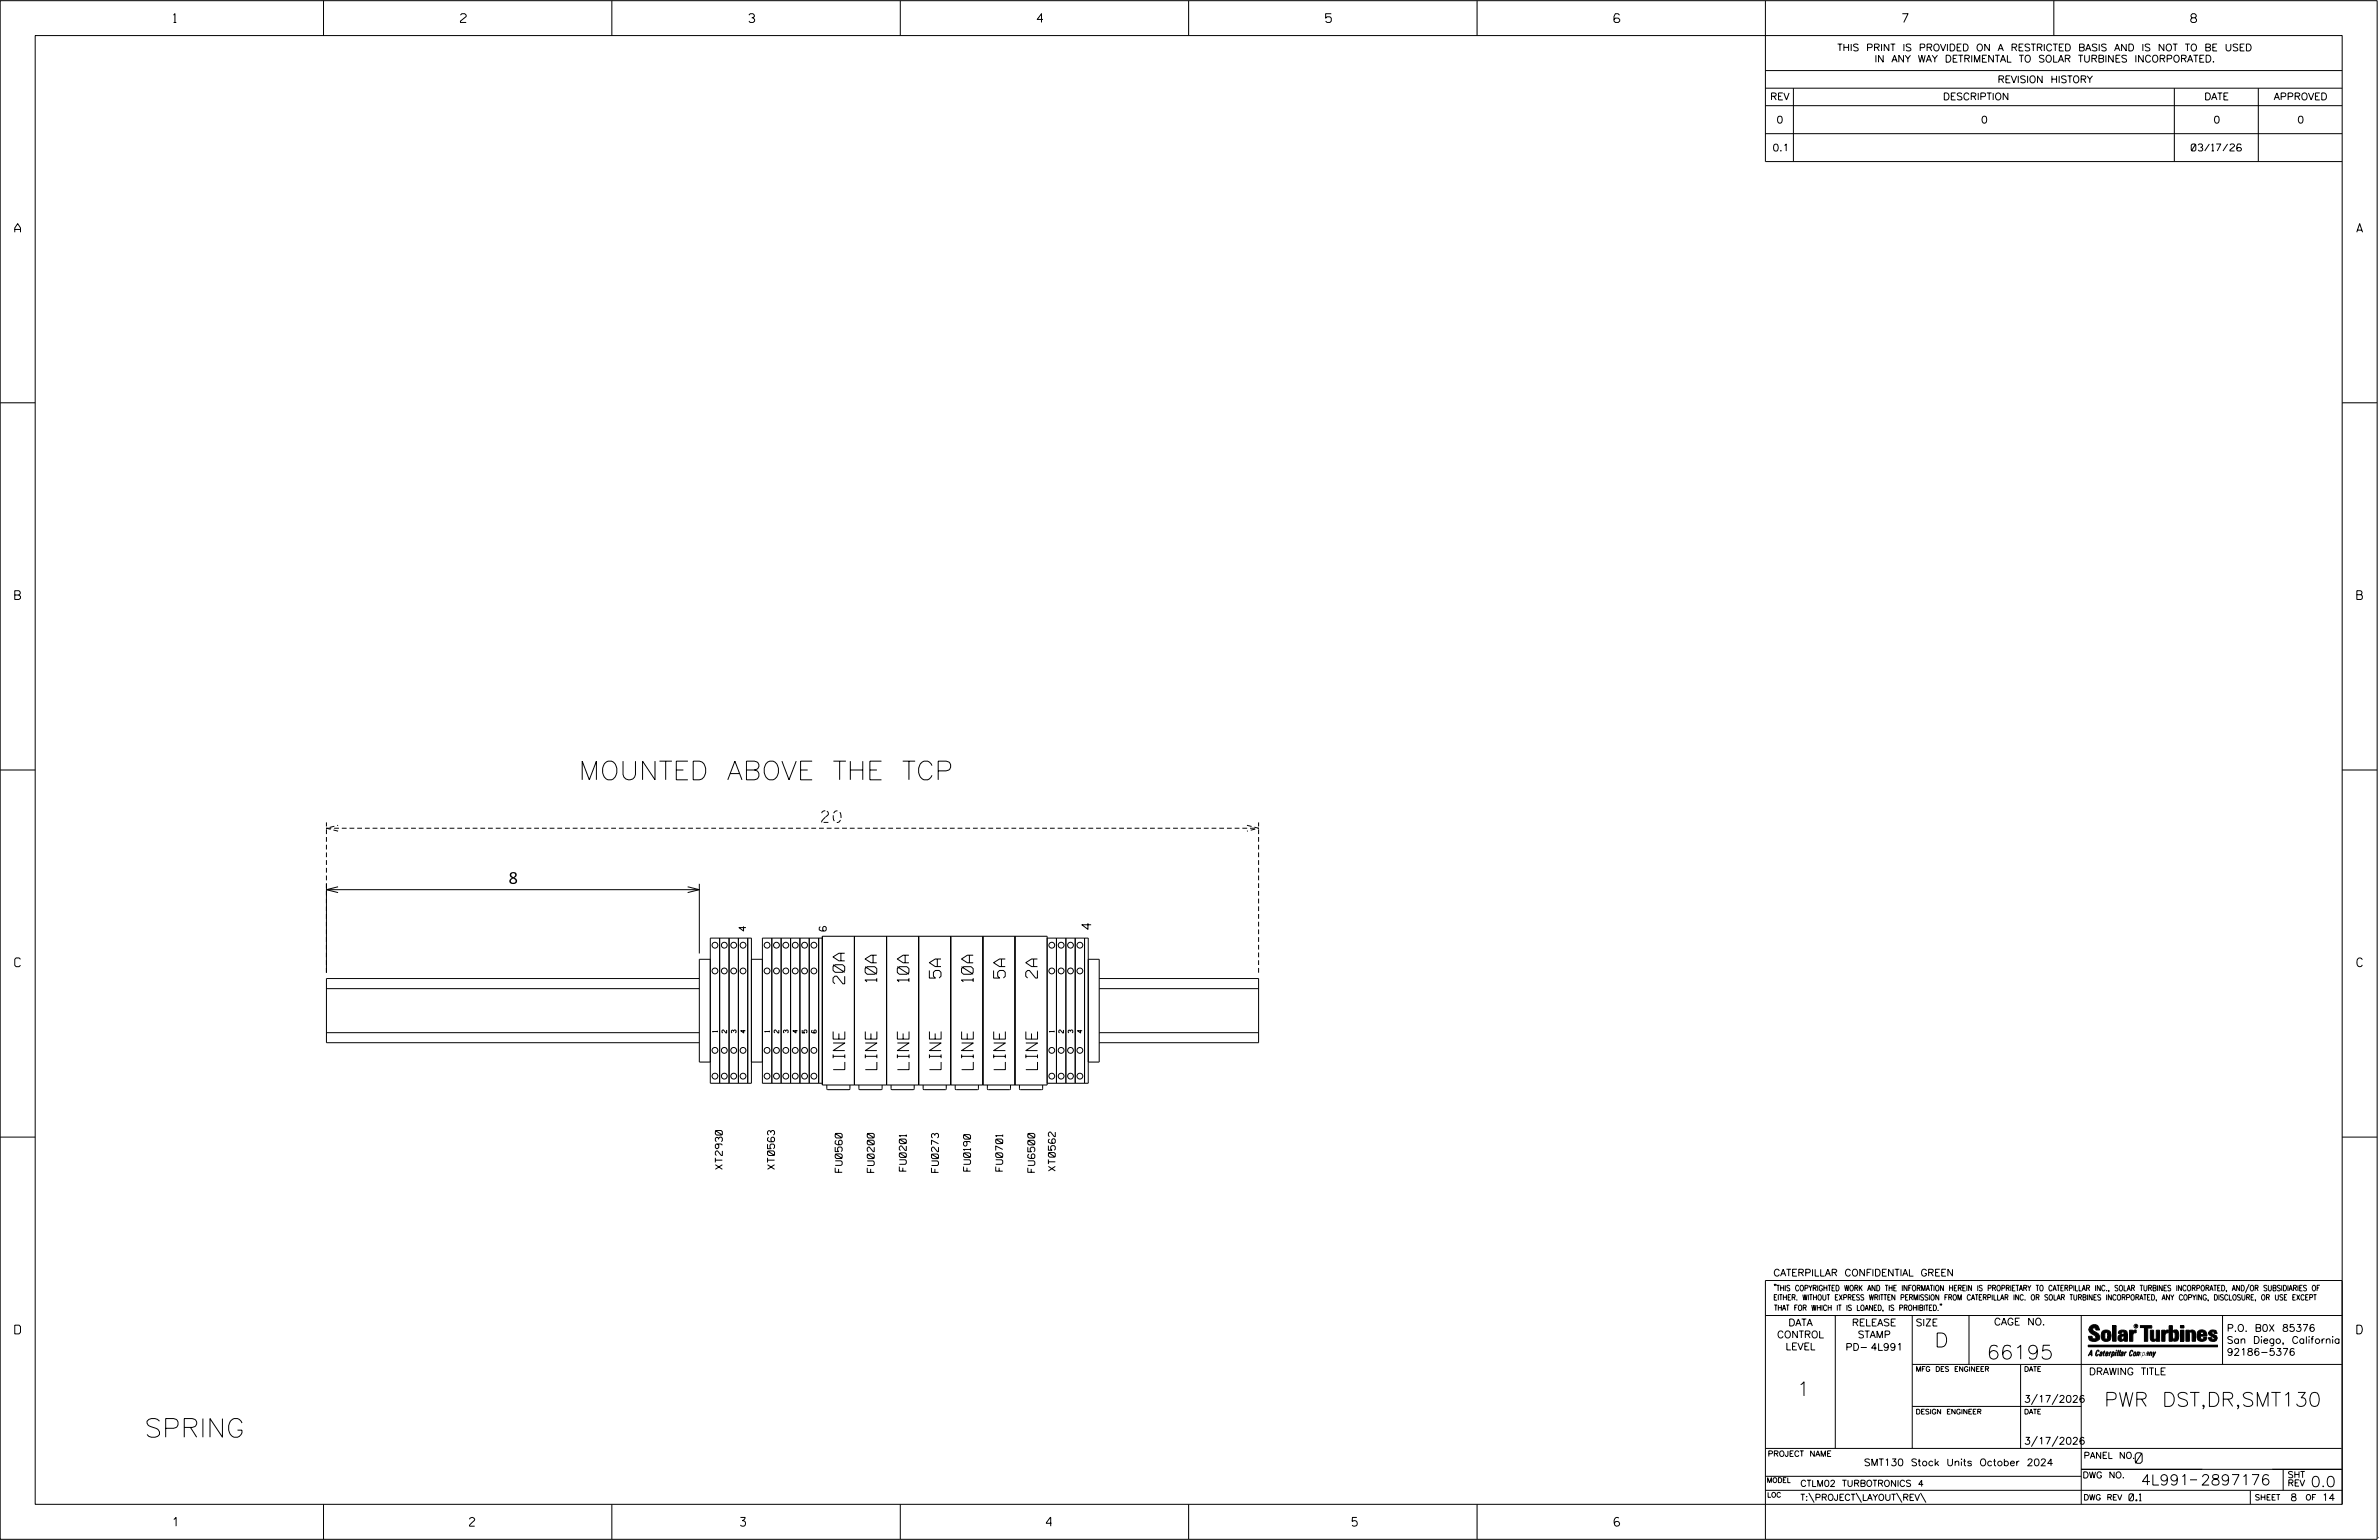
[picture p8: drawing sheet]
<svg xmlns="http://www.w3.org/2000/svg" width="864mm" height="559mm" viewBox="0 0 864 559" stroke-linecap="round" stroke-linejoin="round" font-family="sans-serif">
<defs><g id="words">
<g font-size="6.8">
<text x="210.1" y="283">MOUNTED ABOVE THE TCP</text>
<text x="52.4" y="521.5">SPRING</text>
</g>
<g font-size="5.1">
<text x="702.3" y="488.8">D</text>
<text x="721.2" y="493.2">66195</text>
<text x="652.2" y="506.5">1</text>
<text x="763.8" y="510.3">PWR DST,DR,SMT130</text>
</g>
<g font-size="4.2">
<text x="298.3" y="298.4">20</text>
<text x="184.6" y="320.7">8</text>
<text x="306.6" y="357" transform="rotate(-90 306.6 357)">20A</text>
<text x="318.3" y="356.3" transform="rotate(-90 318.3 356.3)">10A</text>
<text x="329.9" y="356.3" transform="rotate(-90 329.9 356.3)">10A</text>
<text x="341.6" y="354.9" transform="rotate(-90 341.6 354.9)">5A</text>
<text x="353.3" y="356.3" transform="rotate(-90 353.3 356.3)">10A</text>
<text x="364.9" y="354.9" transform="rotate(-90 364.9 354.9)">5A</text>
<text x="376.6" y="354.9" transform="rotate(-90 376.6 354.9)">2A</text>
<text x="306.7" y="388.1" transform="rotate(-90 306.7 388.1)">LINE</text>
<text x="318.3" y="388.1" transform="rotate(-90 318.3 388.1)">LINE</text>
<text x="330" y="388.1" transform="rotate(-90 330 388.1)">LINE</text>
<text x="341.6" y="388.1" transform="rotate(-90 341.6 388.1)">LINE</text>
<text x="353.3" y="388.1" transform="rotate(-90 353.3 388.1)">LINE</text>
<text x="365" y="388.1" transform="rotate(-90 365 388.1)">LINE</text>
<text x="376.6" y="388.1" transform="rotate(-90 376.6 388.1)">LINE</text>
</g>
<g font-size="3.8">
<text x="775.1" y="531">0</text>
<text x="777.2" y="538.9">4L991</text>
<text x="798.8" y="538.9">2897176</text>
<text x="838.8" y="539.5">0.0</text>
</g>
<text font-size="3.4" x="396.1" y="337.2" transform="rotate(-90 396.1 337.2)">4</text>
<g font-size="3.2">
<text x="63" y="8.2">1</text>
<text x="167.2" y="8.2">2</text>
<text x="271.8" y="8.2">3</text>
<text x="376.5" y="8.2">4</text>
<text x="481.2" y="8.2">5</text>
<text x="690.6" y="8.2">7</text>
<text x="795.3" y="8.2">8</text>
<text x="5.4" y="84.3">A</text>
<text x="855.5" y="84.3">A</text>
<text x="5.4" y="217.5">B</text>
<text x="855.6" y="217.5">B</text>
<text x="5.4" y="350.8">C</text>
<text x="855.6" y="350.8">C</text>
<text x="5.4" y="484">D</text>
<text x="855.6" y="484">D</text>
<text x="62.8" y="553.8">1</text>
<text x="170.4" y="553.8">2</text>
<text x="268.8" y="553.8">3</text>
<text x="379.8" y="553.8">4</text>
<text x="490.8" y="553.8">5</text>
<text x="585.9" y="553.8">6</text>
</g>
<g font-size="2.5">
<text x="666.9" y="18.5">THIS PRINT IS PROVIDED ON A RESTRICTED BASIS AND IS NOT TO BE USED</text>
<text x="680.5" y="22.6">IN ANY WAY DETRIMENTAL TO SOLAR TURBINES INCORPORATED.</text>
<text x="725.1" y="30">REVISION HISTORY</text>
<text x="642.6" y="36.3">REV</text>
<text x="705.3" y="36.3">DESCRIPTION</text>
<text x="800.2" y="36.3">DATE</text>
<text x="825.4" y="36.3">APPROVED</text>
<text x="644.9" y="44.7">0</text>
<text x="719.1" y="44.7">0</text>
<text x="803.5" y="44.7">0</text>
<text x="834" y="44.7">0</text>
<text x="643.5" y="54.8">0.1</text>
<text x="795.4" y="54.8">03/17/26</text>
<text x="270.8" y="337.8" transform="rotate(-90 270.8 337.8)">4</text>
<text x="299.9" y="337.8" transform="rotate(-90 299.9 337.8)">6</text>
<text x="262.2" y="424.3" transform="rotate(-90 262.2 424.3)">XT2930</text>
<text x="281.1" y="424.3" transform="rotate(-90 281.1 424.3)">XT0563</text>
<text x="305.7" y="425.4" transform="rotate(-90 305.7 425.4)">FU0560</text>
<text x="317.4" y="425.4" transform="rotate(-90 317.4 425.4)">FU0200</text>
<text x="329" y="425" transform="rotate(-90 329 425)">FU0201</text>
<text x="340.7" y="425.4" transform="rotate(-90 340.7 425.4)">FU0273</text>
<text x="352.3" y="425" transform="rotate(-90 352.3 425)">FU0190</text>
<text x="364" y="425" transform="rotate(-90 364 425)">FU0701</text>
<text x="375.6" y="425.4" transform="rotate(-90 375.6 425.4)">FU6500</text>
<text x="383.1" y="424.9" transform="rotate(-90 383.1 424.9)">XT0562</text>
<text x="643.8" y="463">CATERPILLAR CONFIDENTIAL GREEN</text>
<text x="645.1" y="485.5">CONTROL</text>
<text x="649.2" y="481.1">DATA</text>
<text x="672.3" y="481.1">RELEASE</text>
<text x="674.4" y="485.5">STAMP</text>
<text x="695.4" y="481.1">SIZE</text>
<text x="723.8" y="480.8">CAGE NO.</text>
<text x="808.4" y="483.1">P.O. B0X 85376</text>
<text x="648.2" y="489.8">LEVEL</text>
<text x="669.9" y="490">PD- 4L991</text>
<text x="808.4" y="487.5">San Diego, California</text>
<text x="808.4" y="491.8">92186-5376</text>
<text x="758.3" y="498.9">DRAWING TITLE</text>
<text x="734.8" y="508.9">3/17/2026</text>
<text x="734.8" y="524.1">3/17/2026</text>
<text x="676.6" y="531.9">SMT130 Stock Units October 2024</text>
<text x="772.8" y="544.6">0.1</text>
<text x="831.4" y="544.6">8</text>
<text x="842.9" y="544.6">14</text>
</g>
<g font-size="2.3">
<text x="756.4" y="529.2">PANEL NO.</text>
<text x="653.5" y="539.4">CTLM02 TURBOTRONICS 4</text>
<text x="756" y="536.3">DWG NO.</text>
<text x="830.4" y="539.3">REV</text>
<text x="830.4" y="536.2">SHT</text>
<text x="653.5" y="544.5">T:\PROJECT\LAYOUT\REV\</text>
</g>
<g font-size="2">
<text x="643.8" y="468.4">&quot;THIS COPYRIGHTED WORK AND THE INFORMATION HEREIN IS PROPRIETARY TO CATERPILLAR INC., SOLAR TURBINES INCORPORATED, AND/OR SUBSIDIARIES OF</text>
<text x="643.8" y="471.8">EITHER. WITHOUT EXPRESS WRITTEN PERMISSION FROM CATERPILLAR INC. OR SOLAR TURBINES INCORPORATED, ANY COPYING, DISCLOSURE, OR USE EXCEPT</text>
<text x="644" y="475.6">THAT FOR WHICH IT IS LOANED, IS PROHIBITED.&quot;</text>
<text x="641.7" y="528.5">PROJECT NAME</text>
<text x="756.3" y="544.3">DWG REV</text>
<text x="818.5" y="544.3">SHEET</text>
<text x="836.9" y="544.3">OF</text>
</g>
<g font-size="1.8">
<text x="695.4" y="497.6">MFG DES ENGINEER</text>
<text x="734.8" y="497.6">DATE</text>
<text x="695.4" y="513.1">DESIGN ENGINEER</text>
<text x="734.8" y="513.1">DATE</text>
<text x="641.3" y="538">MODEL</text>
<text x="641.5" y="543.3">LOC</text>
</g>
<g font-size="1.7">
<text x="260.4" y="374.6" transform="rotate(-90 260.4 374.6)">1</text>
<text x="263.8" y="374.8" transform="rotate(-90 263.8 374.8)">2</text>
<text x="267.2" y="374.8" transform="rotate(-90 267.2 374.8)">3</text>
<text x="270.6" y="374.8" transform="rotate(-90 270.6 374.8)">4</text>
<text x="279.3" y="374.6" transform="rotate(-90 279.3 374.6)">1</text>
<text x="282.7" y="374.8" transform="rotate(-90 282.7 374.8)">2</text>
<text x="286.1" y="374.8" transform="rotate(-90 286.1 374.8)">3</text>
<text x="289.5" y="374.8" transform="rotate(-90 289.5 374.8)">4</text>
<text x="292.9" y="374.8" transform="rotate(-90 292.9 374.8)">5</text>
<text x="382.6" y="374.6" transform="rotate(-90 382.6 374.6)">1</text>
<text x="386" y="374.8" transform="rotate(-90 386 374.8)">2</text>
<text x="389.4" y="374.8" transform="rotate(-90 389.4 374.8)">3</text>
<text x="392.8" y="374.8" transform="rotate(-90 392.8 374.8)">4</text>
</g>
<text font-size=".9" x="775.1" y="481.7">R</text>
</g></defs>
<g fill="none" stroke="#000" stroke-width=".36">
<path d="M.1 .2h862.8v558.4h-862.8zM12.8 12.9h837.4v533h-837.4zM117.4 .2v12.7M222.1 .2v12.7M326.8 .2v12.7M431.5 .2v12.7M536.2 .2v12.7M587.9 5.5l-.5-.5h-1l-.5 1v1.7l.5 .4h1l.6-.4v-.6l-.6-.5h-1l-.5 .5M640.9 .2v58.4h209.3M745.6 .2v12.7M640.9 25.6h209.3M640.9 32h209.3"/>
<path d="M640.9 38.3h209.3M651 32v26.6M789.3 32v26.6M819.8 32v26.6M640.9 48.5h209.3M.1 146.2h12.7M850.2 146.2h12.7M.1 279.4h12.7M850.2 279.4h12.7M118.5 320.7v32.3M118.5 322.8h135.4M122.7 321.8l-4.2 1 4.2 1.1"/>
<path d="M249.6 321.8l4.3 1-4.3 1.1M253.9 320.7v25.3M298.5 339.7h81.6v54h-81.6zM310.2 339.7v54M321.8 339.7v54M333.5 339.7v54M345.1 339.7v54M356.8 339.7v54M368.4 339.7v54M118.5 358.7h135.4M253.9 355.1h-135.4v23.3h135.4M257.8 348.1h-3.9v37.3h3.9"/>
<path d="M257.8 340.4h15v52.7h-15zM261.2 340.4v52.7M264.7 340.4v52.7M268 340.4v52.7M271.4 340.4v52.7M272.8 348.1h4M280.2 340.4v52.7M283.6 340.4v52.7M287 340.4v52.7M290.4 340.4v52.7M293.8 340.4v52.7M297.2 340.4v52.7"/>
<path d="M298.5 340.4h-21.7v52.7h21.7M380.1 340.4h14.9v52.7h-14.9M383.5 340.4v52.7M386.9 340.4v52.7M390.3 340.4v52.7M393.7 340.4v52.7M395 348.1h4v37.3h-4M399 355.1h57.9v23.3h-57.9M399 358.7h57.9M118.5 374.7h135.4M294.9 373.8l-.3 .8 .6 .2h.9l.2-.8-.2-.3-.6 .3v.6l.2 .2M399 374.7h57.9"/>
<path d="M272.8 385.4h4M300.1 393.7v1.4l.4 .3h7.7l.3-.3v-1.4M311.8 393.7v1.4l.3 .3h7.8l.3-.3v-1.4M323.5 393.7v1.4l.3 .3h7.7l.4-.3v-1.4M335.1 393.7v1.4l.4 .3h7.7l.3-.3v-1.4M346.7 393.7v1.4l.4 .3h7.7l.4-.3v-1.4M358.4 393.7v1.4l.4 .3h7.7l.3-.3v-1.4M370.1 393.7v1.4l.3 .3h7.7l.4-.3v-1.4M.1 412.6h12.7M850.2 412.6h12.7M640.9 477.3h209.3M644.2 466.1l-.1 .4"/>
<path d="M644.7 466.1l-.2 .4M666.2 477.3v48.3M694.2 477.3v48.3M704.4 473.3l-.1 .4M704.8 473.3l-.1 .4M714.8 477.3v17.8M755.5 477.3v68.6M806.8 477.3v17.8M816.5 466l-1.4 3.1M850.2 464.6h-209.3v94M850.2 464.8v81.1M694.2 495.1h156"/>
<path d="M733.5 495.1v30.5M758.6 481.4a2.02 2.02 0 0 1 3.1-.1l.5 1.3h-1.3l-.2-.6-.4-.2-.6 .1-.1 .4 .4 .7a2.46 2.46 0 0 1 2.2 2.9 2.83 2.83 0 0 1-3.8 .3l-.3-1.3h1.3l.2 .7 .6 .3 .5-.2 .2-.5-.4-.6-1.9-1.2-.4-.9zM759.2 491.3h-.7l.7-1.2v1.9h.2l-.1-2.1-1.3 2.1 .5-.5h.7M761.3 490l.3-.2 .4 .3-.1 .3-.3-.4-.4 .3-.3 1.6h.4l.4-.5-.3 .6-.4 .1-.3-.4zM762.6 490.6l.5-.1-.1 1.4h-.9a.74 .74 0 0 1 .9-.8l-.3 .7-.5 .1 .2-.5 .6-.2v-.5l-.7 .2zM763 483.2a2.17 2.17 0 0 1 3.1 0l.3 1.4-.3 1.5a2.17 2.17 0 0 1-3.1 0l-.3-1.5zM763.6 490.5l.4-.4 .2 .6h-.3l-.3 .9 .2 .4-.3-.1zM764.1 483.7l.5-.4 .4 .3v2.2l-.4 .2-.5-.2zM764.6 491.1l.6 .2v-.7l-.4-.1-.4 .6-.1 .8h.6M764.6 491.1l-.1 .8h.4M764.6 482.6v.8M764.8 490.7l.4 .1v.3h-.6z"/>
<path d="M765 491.5l-.1 .4zM766 490.5l-.5 1.5zM766 490.8l.4-.3-.4 .4M766.9 481h1.3v5.7h-1.3zM767 490.8l.5 .1-.3 .8-.4 .2zM767.3 490.5h-.5l-.5 2M767.3 490.5a.8 .8 0 0 1 .2 1 .8 .8 0 0 1-.9 .4l-.1 .6M767.3 490.5l-.1 .2M768.1 490.5l-.4 1.5zM768.2 489.9h.3l-.1 .2h-.2zM769 489.9l-.5 2.1zM769.7 489.9l-.6 2.1z"/>
<path d="M770.1 491.4l.5-.3-.5 .8zM770.4 491.9h.1M770.6 491.1l.1-.4-.7 .2 .1-.3 .6-.1 .2 .3-.5 1.1M770.6 491.1a.74 .74 0 0 0-.8 .8h.6M771 484.8h-.7l-.3 .6 .4 .7 .5-.3 .1-2.4h-.8l-.1 .4h-1.2a1.71 1.71 0 0 1 1.8-1.3 1.71 1.71 0 0 1 1.6 1.4v2.8h-1.1l-.1-.6M771 484.2l-1.5 .1a1.41 1.41 0 0 0 0 2.4l.5 .1 1.1-.7M771.2 486.1h-.1M771.4 490.5l.1 .3 .4-.3-.9 1.5zM771.5 490.8h.1M773 482.7h1.2v.5l.5-.5 .7-.1v1h-.6l-.5 .4-.1 2.7h-1.2zM773.3 490.3l.6-.4 .4 .2-.1 .4-.3-.4a1.28 1.28 0 0 0-.5 1.8l.6-.4-.1 .4-.8 .1zM774.7 490.8l.5-.3a.88 .88 0 0 1 .2 .9 .88 .88 0 0 1-.7 .7l-.2-.2z"/>
<path d="M774.8 490.9h.5l-.3 1h-.3l-.2-.2zM775.2 490.5l-.1 .2M776.8 481h4.3v.9h-1.5v4.8h-1.3M776.8 490.6l-.8 .2v-.3l-.4 1.5 .8-1.3v1.3l.3-1.2M779.3 491.1h.4M779.6 490.5h.3l-.3 1.4M779.6 490.7h.2l-.1 .4M779.7 491.1l-.1 .4M779.7 491.1l-.4 .2M780.1 492l.4-1.5 .1 .3 .3-.3 .3 .2-.3 1.3v-1.3l-.7 1.3M780.6 482.7h1.2v2.7l.1 .4 .4 .3 .4-.7v-2.7h1.2l.1 4h-1.3v-.5l-1.1 .6-.7-.3-.3-.7zM781.6 492.5l1-2-.8 1.3-.2-1.3-.2 2"/>
<path d="M784.7 482.7h1.2v.5l.5-.5 .7-.1v1h-.5l-.6 .4-.1 2.7h-1.2zM787.4 481h1.2v2a1.4 1.4 0 0 1 2.2 .2l.1 1.4-.4 1.9-1.5 .1-.4-.5v-1l.5 .9 .5-.3v-2.1l-.5-.4-.5 .7v2.8h-1.2zM791.5 482.7h1.3v4h-1.3zM791.5 481h1.3v.9h-1.3zM793.5 482.7h1.3v.4l.7-.5 1.1 .2 .4 .6v3.3h-1.2l-.3-3.4-.7 .2v3.2h-1.3zM794.8 483.1h.1M797.7 483.2a1.92 1.92 0 0 1 2.4-.5 1.92 1.92 0 0 1 1 2.1h-2.3v.8l.6 .5 .5-.3v-.5h1.2a1.83 1.83 0 0 1-2.1 1.4 1.83 1.83 0 0 1-1.5-2.1zM798.8 484.2v.6M799.1 483.4h.6l.2 .8h-1.1zM804.6 482.9a1.84 1.84 0 0 0-2.9 .8 3.3 3.3 0 0 0 2.2 1.9l-.5 .5-.4-.3-.1-.4h-1.2l.1 .6a1.92 1.92 0 0 0 2.9 .4M804.9 483.8h-1.2l-.2-.6-.5 .1-.1 .3 .1 .3 1.8 .9M805.1 488.1h-47.1v.6h47.1"/>
<path d="M694.2 510.3h61.3M739.6 505.8l-2.2 3.9M747.1 505.8l-2.2 3.9M640.9 525.6h209.2M640.9 535.7h114.6M739.6 521.1l-2.2 3.8M747.1 521.1l-2.2 3.8M755.5 533.2h94.7M795 537h2.6M828.8 533.2v7.6M117.4 545.9v12.7M222.1 545.9v12.7"/>
<path d="M326.8 545.9v12.7M431.5 545.9v12.7M536.2 545.9v12.7M640.9 540.8h209.3M656.6 541.7l2 3.5M673.8 541.7l1.9 3.5M688.4 541.7l2 3.5M697.2 541.7l1.9 3.5M816.9 541v4.9M863.5 558h.1"/>
<circle cx="259.5" cy="352.3" r="1.05"/>
<circle cx="259.5" cy="343" r="1.06"/>
<circle cx="262.9" cy="352.3" r="1.06"/>
<circle cx="262.9" cy="343" r="1.06"/>
<circle cx="266.3" cy="352.3" r="1.05"/>
<circle cx="266.3" cy="343" r="1.06"/>
<circle cx="269.7" cy="352.3" r="1.05"/>
<circle cx="269.7" cy="343" r="1.06"/>
<circle cx="278.4" cy="352.3" r="1.06"/>
<circle cx="278.5" cy="343" r="1.06"/>
<circle cx="281.9" cy="352.3" r="1.05"/>
<circle cx="281.9" cy="343" r="1.06"/>
<circle cx="285.3" cy="352.3" r="1.06"/>
<circle cx="285.3" cy="343" r="1.06"/>
<circle cx="288.7" cy="352.3" r="1.05"/>
<circle cx="288.7" cy="343" r="1.06"/>
<circle cx="292.1" cy="352.3" r="1.06"/>
<circle cx="292.1" cy="343" r="1.06"/>
<circle cx="295.5" cy="352.3" r="1.06"/>
<circle cx="295.5" cy="343" r="1.06"/>
<circle cx="381.8" cy="352.3" r="1.05"/>
<circle cx="381.8" cy="343" r="1.06"/>
<circle cx="385.2" cy="352.3" r="1.06"/>
<circle cx="385.2" cy="343" r="1.06"/>
<circle cx="388.6" cy="352.3" r="1.05"/>
<circle cx="388.6" cy="343" r="1.05"/>
<circle cx="392" cy="352.3" r="1.05"/>
<circle cx="392" cy="343" r="1.06"/>
<circle cx="259.5" cy="390.5" r="1.05"/>
<circle cx="259.5" cy="381.1" r="1.05"/>
<circle cx="262.9" cy="390.5" r="1.06"/>
<circle cx="262.9" cy="381.1" r="1.06"/>
<circle cx="266.3" cy="390.5" r="1.05"/>
<circle cx="266.3" cy="381.1" r="1.05"/>
<circle cx="269.7" cy="390.5" r="1.05"/>
<circle cx="269.7" cy="381.1" r="1.05"/>
<circle cx="278.4" cy="390.5" r="1.06"/>
<circle cx="278.4" cy="381.1" r="1.06"/>
<circle cx="281.9" cy="381.1" r="1.05"/>
<circle cx="281.9" cy="390.5" r="1.05"/>
<circle cx="285.3" cy="381.1" r="1.06"/>
<circle cx="285.3" cy="390.5" r="1.06"/>
<circle cx="288.7" cy="390.5" r="1.05"/>
<circle cx="288.7" cy="381.1" r="1.05"/>
<circle cx="292.1" cy="381.1" r="1.06"/>
<circle cx="292.1" cy="390.5" r="1.06"/>
<circle cx="295.5" cy="390.5" r="1.06"/>
<circle cx="295.5" cy="381.1" r="1.06"/>
<circle cx="381.8" cy="381.1" r="1.05"/>
<circle cx="381.8" cy="390.5" r="1.05"/>
<circle cx="385.2" cy="390.5" r="1.06"/>
<circle cx="385.2" cy="381.1" r="1.06"/>
<circle cx="388.6" cy="390.5" r="1.05"/>
<circle cx="388.6" cy="381.1" r="1.05"/>
<circle cx="392" cy="390.5" r="1.05"/>
<circle cx="392" cy="381.1" r="1.05"/>
<circle cx="775.4" cy="481.2" r=".69"/>
</g>
<g fill="#000">
<path d="M768.1 490.5l-.4 1.5zM768.2 489.9h.3l-.1 .2h-.2zM769 489.9l-.5 2.1zM769.7 489.9l-.6 2.1zM791.5 481h1.3v.9h-1.3zM791.5 482.7h1.3v4h-1.3zM758 488.1h47.1v.6h-47.1z"/>
<path d="M759.2 489.9l-1.2 2.1 .5-.5h.7v.5h.2zM759.2 490.1v1.2h-.7z" fill-rule="evenodd"/>
<path d="M758.6 481.4a2.02 2.02 0 0 1 3.1-.1l.5 1.3h-1.3l-.2-.6-.4-.2-.6 .1-.1 .4 .4 .7a2.46 2.46 0 0 1 2.2 2.9 2.83 2.83 0 0 1-3.8 .3l-.3-1.3h1.3l.2 .7 .6 .3 .5-.2 .2-.5-.4-.6-1.9-1.2-.4-.9z" fill-rule="evenodd"/>
<path d="M761.3 490l.3-.2 .4 .3-.1 .3-.3-.4-.4 .3-.3 1.6h.4l.4-.5-.3 .6-.4 .1-.3-.4z" fill-rule="evenodd"/>
<path d="M762.6 490.6l.5-.1-.1 1.4h-.9a.74 .74 0 0 1 .9-.8l-.6 .3-.2 .5 .5-.1 .3-.6v-.5l-.7 .2z" fill-rule="evenodd"/>
<path d="M763.6 490.5l.4-.4 .2 .6h-.3l-.3 .9 .2 .4-.3-.1z" fill-rule="evenodd"/>
<path d="M764.8 490.5l.5 .3-.1 .5h-.6l.6-.2v-.3l-.4-.1-.3 1.2h.4l.3-.4-.6 .6-.3-.2v-.4z" fill-rule="evenodd"/>
<path d="M763 483.2a2.17 2.17 0 0 1 3.1 0l.3 1.4-.3 1.5a2.17 2.17 0 0 1-3.1 0l-.3-1.5zM764.1 483.7v2.1l.5 .2 .4-.2v-2.2l-.4-.3z" fill-rule="evenodd"/>
<path d="M766 490.5v.3l.4-.1-.4 .2-.5 1.1z" fill-rule="evenodd"/>
<path d="M766.8 490.5l-.5 2 .3-.6a.71 .71 0 0 0 .9-.5 .71 .71 0 0 0-.4-.9zM767 490.8l.5 .1-.3 .8-.4 .2z" fill-rule="evenodd"/>
<path d="M766.9 481h1.3v5.7h-1.3z" fill-rule="evenodd"/>
<path d="M770.1 490.6l.6-.1 .2 .3-.4 1.2-.5 .1-.2-.5 .3-.5h.5l-.7 .5v.3l.4-.1 .4-.9-.5-.2-.2 .2z" fill-rule="evenodd"/>
<path d="M769.4 482.8l-.5 1h1.2l.1-.4h.8v.8l-1.5 .1a1.41 1.41 0 0 0 0 2.4l.5 .1 1.1-.7 .1 .6h1.1v-2.8a1.79 1.79 0 0 0-2.4-1.2zM770.3 484.8h.7l-.1 1-.5 .3-.4-.7z" fill-rule="evenodd"/>
<path d="M771.4 490.5l.1 .3 .4-.3-.9 1.5z" fill-rule="evenodd"/>
<path d="M773 482.7h1.2v.5l.5-.5 .7-.1v1h-.6l-.5 .4-.1 2.7h-1.2z" fill-rule="evenodd"/>
<path d="M773.3 490.3l.6-.4 .4 .2-.1 .4-.3-.4a1.28 1.28 0 0 0-.5 1.8l.6-.4-.3 .5h-.6z" fill-rule="evenodd"/>
<path d="M774.7 490.8l-.2 1.1h.7a.96 .96 0 0 0 0-1.4zM774.8 490.9h.5l-.1 .6-.5 .4-.2-.2z" fill-rule="evenodd"/>
<path d="M776 490.5v.3l.4-.3 .2 .3 .7-.2-.3 1.4v-1.3l-.6 1.3v-1.3l-.8 1.3z" fill-rule="evenodd"/>
<path d="M776.8 481h4.3v.9h-1.5v4.8h-1.3v-4.8h-1.5z" fill-rule="evenodd"/>
<path d="M777.9 490.5l-.5 2 .3-.6a.71 .71 0 0 0 .9-.5 .71 .71 0 0 0-.4-.9zM778.1 490.8l.3-.1 .1 .4-.5 .8-.2-.5z" fill-rule="evenodd"/>
<path d="M779.3 490.6l.6-.1-.3 1.5-.7-.1a.67 .67 0 0 1 .8-.8l-.6 .3-.1 .5 .4-.1 .4-.9-.4-.2-.3 .2z" fill-rule="evenodd"/>
<path d="M780.5 490.5l.1 .3 .3-.3 .3 .2-.3 1.3v-1.3l-.8 1.3z" fill-rule="evenodd"/>
<path d="M780.6 482.7h1.2v2.7l.1 .4 .4 .3 .4-.7v-2.7h1.2l.1 4h-1.3v-.5l-1.1 .6-.7-.3-.3-.7z" fill-rule="evenodd"/>
<path d="M781.6 490.5l.2 1.3 .8-1.3-1.2 2z" fill-rule="evenodd"/>
<path d="M784.7 482.7h1.2v.5l.5-.5 .7-.1v1h-.5l-.6 .4-.1 2.7h-1.2z" fill-rule="evenodd"/>
<path d="M787.4 481h1.2v2a1.4 1.4 0 0 1 2.2 .2l.1 1.4-.4 1.9-1.5 .1-.4-.5v-1l.5 .9 .5-.3v-2.1l-.5-.4-.5 .7v2.8h-1.2z" fill-rule="evenodd"/>
<path d="M793.5 482.7h1.3v.4a1.29 1.29 0 0 1 2.2 .3v3.3h-1.2l-.3-3.4-.7 .2v3.2h-1.3z" fill-rule="evenodd"/>
<path d="M797.7 483.2a1.92 1.92 0 0 1 2.4-.5 1.92 1.92 0 0 1 1 2.1h-2.3v.8l.6 .5 .5-.3v-.5h1.2a1.83 1.83 0 0 1-2.1 1.4 1.83 1.83 0 0 1-1.5-2.1zM799.1 483.4l-.3 .8h1.1l-.2-.8z" fill-rule="evenodd"/>
<path d="M801.9 483.2a1.94 1.94 0 0 1 3 .1v.5h-1.2l-.2-.6-.5 .1-.1 .3 .1 .3 1.8 .9a1.2 1.2 0 0 1 .1 1.3 1.2 1.2 0 0 1-1.2 .7l-1.6-.4-.4-1h1.2l.1 .4 .4 .3 .5-.5a3.3 3.3 0 0 1-2.2-1.9z" fill-rule="evenodd"/>
<circle cx="761.4" cy="492" r=".07"/>
<circle cx="762.2" cy="485.1" r=".07"/>
<circle cx="769.3" cy="492" r=".07"/>
<circle cx="773.1" cy="486.7" r=".07"/>
<circle cx="791.5" cy="486.7" r=".07"/>
<circle cx="791.5" cy="481" r=".07"/>
<circle cx="794.8" cy="486.7" r=".07"/>
</g>
<path d="M452.6 299.5l4.3 1-4.3 1.1M118.5 300.5h338.4M122.7 301.6l-4.2-1.1 4.2-1M118.5 353v-54.6M456.9 353v-54.6" fill="none" stroke="#000" stroke-width=".36" stroke-dasharray="1.7 1.1" stroke-linecap="butt"/>
<use href="#words"/>
</svg>
